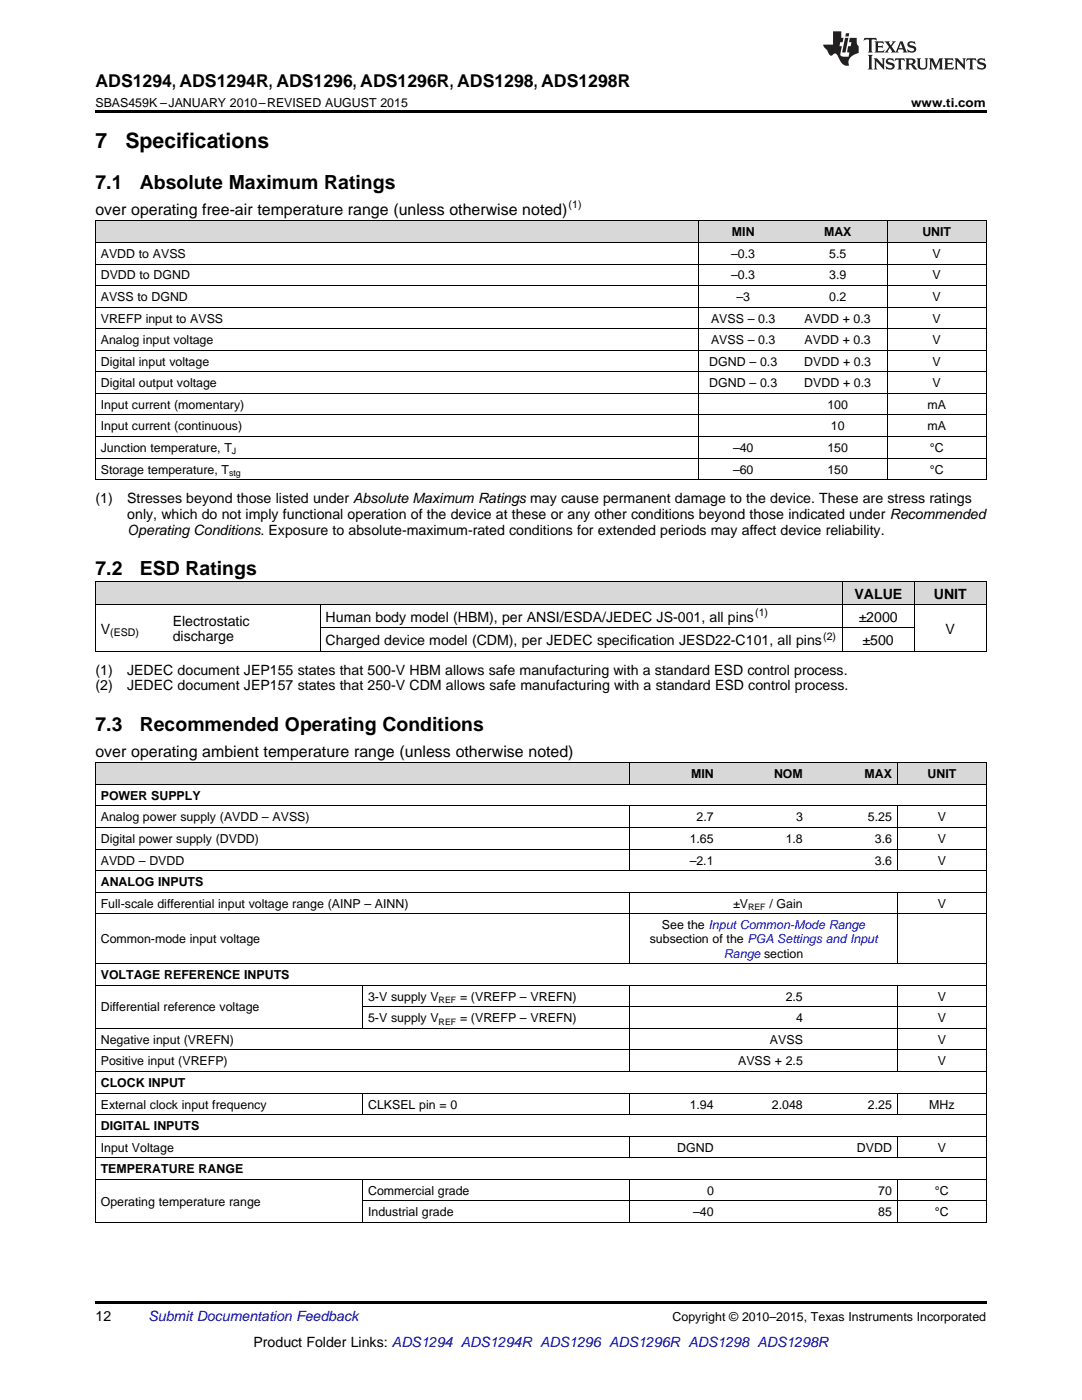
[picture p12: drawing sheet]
<svg xmlns="http://www.w3.org/2000/svg" width="216mm" height="279mm" viewBox="0 0 216 279" stroke-linecap="round" stroke-linejoin="round" font-family="sans-serif">
<defs><g id="words">
<g font-size="4.2">
<text x="19" y="29.6">7</text>
<text x="25" y="29.6">Specifications</text>
</g>
<g font-size="3.9">
<text x="19" y="37.7">7.1</text>
<text x="27.9" y="37.7">Absolute Maximum Ratings</text>
<text x="19" y="114.8">7.2</text>
<text x="27.9" y="114.8">ESD Ratings</text>
<text x="19" y="145.9">7.3</text>
<text x="27.9" y="145.9">Recommended Operating Conditions</text>
</g>
<text font-size="3.5" x="19" y="17.3">ADS1294, ADS1294R, ADS1296, ADS1296R, ADS1298, ADS1298R</text>
<g font-size="3.2">
<text x="19" y="42.9">over operating free-air temperature range (unless otherwise noted)</text>
<text x="19" y="151">over operating ambient temperature range (unless otherwise noted)</text>
</g>
<g font-size="2.8">
<text x="19" y="100.4">(1)</text>
<text x="25.4" y="100.4">Stresses beyond those listed under Absolute Maximum Ratings may cause permanent damage to the device. These are stress ratings</text>
<text x="25.4" y="103.5">only, which do not imply functional operation of the device at these or any other conditions beyond those indicated under Recommended</text>
<text x="25.4" y="106.7">Operating Conditions. Exposure to absolute-maximum-rated conditions for extended periods may affect device reliability.</text>
<text x="170.5" y="119.5">VALUE</text>
<text x="186.3" y="119.5">UNIT</text>
<text x="34.5" y="124.8">Electrostatic</text>
<text x="65" y="124.1">Human body model (HBM), per ANSI/ESDA/JEDEC JS-001, all pins</text>
<text x="171.3" y="124.1">±2000</text>
<text x="20.1" y="126.4">V</text>
<text x="34.5" y="128">discharge</text>
<text x="65" y="128.8">Charged device model (CDM), per JEDEC specification JESD22-C101, all pins</text>
<text x="172.1" y="128.8">±500</text>
<text x="188.7" y="126.4">V</text>
<text x="19" y="134.6">(1)</text>
<text x="19" y="137.8">(2)</text>
<text x="25.4" y="134.6">JEDEC document JEP155 states that 500-V HBM allows safe manufacturing with a standard ESD control process.</text>
<text x="25.4" y="137.8">JEDEC document JEP157 states that 250-V CDM allows safe manufacturing with a standard ESD control process.</text>
<text x="19" y="263.6">12</text>
<text x="50.6" y="268.9">Product Folder Links: ADS1294 ADS1294R ADS1296 ADS1296R ADS1298 ADS1298R</text>
</g>
<text font-size="2.8" fill="#0000c8" x="29.6" y="263.6">Submit Documentation Feedback</text>
<g font-size="2.5">
<text x="19" y="21.4">SBAS459K –JANUARY 2010–REVISED AUGUST 2015</text>
<text x="181.8" y="21.4">www.ti.com</text>
<text x="146" y="47.2">MIN</text>
<text x="164.4" y="47.2">MAX</text>
<text x="184" y="47.2">UNIT</text>
<text x="20.1" y="51.5">AVDD to AVSS</text>
<text x="145.9" y="51.5">–0.3</text>
<text x="165.5" y="51.5">5.5</text>
<text x="186.1" y="51.5">V</text>
<text x="20.1" y="55.8">DVDD to DGND</text>
<text x="145.9" y="55.8">–0.3</text>
<text x="165.5" y="55.8">3.9</text>
<text x="186.1" y="55.8">V</text>
<text x="20.1" y="60.1">AVSS to DGND</text>
<text x="20.1" y="64.4">VREFP input to AVSS</text>
<text x="141.9" y="64.4">AVSS – 0.3</text>
<text x="146.9" y="60.1">–3</text>
<text x="160.5" y="64.4">AVDD + 0.3</text>
<text x="165.5" y="60.1">0.2</text>
<text x="186.1" y="60.1">V</text>
<text x="186.1" y="64.4">V</text>
<text x="20.1" y="68.7">Analog input voltage</text>
<text x="141.9" y="68.7">AVSS – 0.3</text>
<text x="160.5" y="68.7">AVDD + 0.3</text>
<text x="186.1" y="68.7">V</text>
<text x="20.1" y="73">Digital input voltage</text>
<text x="20.1" y="77.3">Digital output voltage</text>
<text x="141.5" y="73">DGND – 0.3</text>
<text x="141.5" y="77.3">DGND – 0.3</text>
<text x="160.5" y="73">DVDD + 0.3</text>
<text x="160.5" y="77.3">DVDD + 0.3</text>
<text x="186.1" y="73">V</text>
<text x="186.1" y="77.3">V</text>
<text x="20.1" y="81.6">Input current (momentary)</text>
<text x="165.1" y="81.6">100</text>
<text x="185.1" y="81.6">mA</text>
<text x="20.1" y="85.9">Input current (continuous)</text>
<text x="165.8" y="85.9">10</text>
<text x="185.1" y="85.9">mA</text>
<text x="20.1" y="90.2">Junction temperature, T</text>
<text x="20.1" y="94.5">Storage temperature, T</text>
<text x="146.3" y="90.2">–40</text>
<text x="146.3" y="94.5">–60</text>
<text x="165.1" y="90.2">150</text>
<text x="165.1" y="94.5">150</text>
<text x="185.5" y="90.2">°C</text>
<text x="185.5" y="94.5">°C</text>
<text x="137.9" y="155.3">MIN</text>
<text x="154.4" y="155.3">NOM</text>
<text x="172.5" y="155.3">MAX</text>
<text x="185.1" y="155.3">UNIT</text>
<text x="20.1" y="159.6">POWER SUPPLY</text>
<text x="20.1" y="163.9">Analog power supply (AVDD – AVSS)</text>
<text x="139" y="163.9">2.7</text>
<text x="158.9" y="163.9">3</text>
<text x="173.2" y="163.9">5.25</text>
<text x="187.1" y="163.9">V</text>
<text x="20.1" y="168.2">Digital power supply (DVDD)</text>
<text x="20.1" y="172.5">AVDD – DVDD</text>
<text x="137.6" y="168.2">1.65</text>
<text x="137.6" y="172.5">–2.1</text>
<text x="156.8" y="168.2">1.8</text>
<text x="174.6" y="168.2">3.6</text>
<text x="174.6" y="172.5">3.6</text>
<text x="187.1" y="168.2">V</text>
<text x="187.1" y="172.5">V</text>
<text x="20.1" y="176.8">ANALOG INPUTS</text>
<text x="20.1" y="181.2">Full-scale differential input voltage range (AINP – AINN)</text>
<text x="132.1" y="185.5">See the Input Common-Mode Range</text>
<text x="146.3" y="181.2">±V</text>
<text x="153.5" y="181.2">/ Gain</text>
<text x="187.1" y="181.2">V</text>
<text x="20.1" y="188.3">Common-mode input voltage</text>
<text x="129.6" y="188.3">subsection of the PGA Settings and Input</text>
<text x="20.1" y="195.4">VOLTAGE REFERENCE INPUTS</text>
<text x="20.1" y="201.9">Differential reference voltage</text>
<text x="73.4" y="199.7">3-V supply V</text>
<text x="91.8" y="199.7">= (VREFP – VREFN)</text>
<text x="156.8" y="199.7">2.5</text>
<text x="187.1" y="199.7">V</text>
<text x="20.1" y="208.3">Negative input (VREFN)</text>
<text x="73.4" y="204">5-V supply V</text>
<text x="91.8" y="204">= (VREFP – VREFN)</text>
<text x="153.6" y="208.3">AVSS</text>
<text x="158.9" y="204">4</text>
<text x="187.1" y="204">V</text>
<text x="187.1" y="208.3">V</text>
<text x="20.1" y="212.6">Positive input (VREFP)</text>
<text x="147.3" y="212.6">AVSS + 2.5</text>
<text x="187.1" y="212.6">V</text>
<text x="20.1" y="216.9">CLOCK INPUT</text>
<text x="20.1" y="221.2">External clock input frequency</text>
<text x="73.4" y="221.2">CLKSEL pin = 0</text>
<text x="137.6" y="221.2">1.94</text>
<text x="154" y="221.2">2.048</text>
<text x="173.2" y="221.2">2.25</text>
<text x="185.4" y="221.2">MHz</text>
<text x="20.1" y="225.5">DIGITAL INPUTS</text>
<text x="20.1" y="229.8">Input Voltage</text>
<text x="135.1" y="229.8">DGND</text>
<text x="171" y="229.8">DVDD</text>
<text x="187.1" y="229.8">V</text>
<text x="20.1" y="234.1">TEMPERATURE RANGE</text>
<text x="73.4" y="238.4">Commercial grade</text>
<text x="141.1" y="238.4">0</text>
<text x="175.3" y="238.4">70</text>
<text x="186.5" y="238.4">°C</text>
<text x="20.1" y="240.6">Operating temperature range</text>
<text x="73.4" y="242.7">Industrial grade</text>
<text x="138.3" y="242.7">–40</text>
<text x="175.3" y="242.7">85</text>
<text x="186.5" y="242.7">°C</text>
<text x="134.2" y="263.6">Copyright © 2010–2015, Texas Instruments Incorporated</text>
</g>
<text font-size="2.5" fill="#00f" x="144.5" y="191.1">Range section</text>
<g font-size="2.1">
<text x="113.5" y="41.6">(1)</text>
<text x="150.7" y="123">(1)</text>
<text x="22" y="127">(ESD)</text>
<text x="164.3" y="127.6">(2)</text>
</g>
<g font-size="1.8">
<text x="45.7" y="95">stg</text>
<text x="46.3" y="90.7">J</text>
<text x="149.3" y="181.6">REF</text>
<text x="87.5" y="200.2">REF</text>
<text x="87.5" y="204.5">REF</text>
</g>
</g></defs>
<g fill="#d8d8d8">
<path d="M19 152.3h53.4v4.3h-53.4z"/>
<path d="M72.4 152.3h53.3v4.3h-53.3z"/>
<path d="M125.7 152.3h17.8v4.3h-17.8z"/>
<path d="M143.5 152.3h17.8v4.3h-17.8z"/>
<path d="M161.3 152.3h17.8v4.3h-17.8z"/>
<path d="M179.1 152.3h17.7v4.3h-17.7z"/>
<path d="M19 116.1h14.4v4.6h-14.4z"/>
<path d="M33.4 116.1h30.5v4.6h-30.5z"/>
<path d="M63.9 116.1h104.2v4.6h-104.2z"/>
<path d="M168.1 116.1h14.4v4.6h-14.4z"/>
<path d="M182.5 116.1h14.3v4.6h-14.3z"/>
<path d="M19 44.1h19.8v4.3h-19.8z"/>
<path d="M38.8 44.1h100.5v4.3h-100.5z"/>
<path d="M139.3 44.1h18v4.3h-18z"/>
<path d="M157.3 44.1h19.8v4.3h-19.8z"/>
<path d="M177.1 44.1h19.7v4.3h-19.7z"/>
</g>
<path d="M19 22h177.8v.5h-177.8zM19 130h.2zM63.8 130h.1zM168 130h.1zM196.7 130h.1zM19 244h.2zM125.6 244h.1zM179 244h.1zM196.7 244h.1zM19 259.7h177.8v.5h-177.8z" fill="#000"/>
<g fill="none" stroke="#000" stroke-width=".2">
<path d="M19 57h177.8M19 52.7h177.8M19 48.4h177.8M19 44.1h177.8M19.1 44.1v51.7M139.3 44.1v51.7M177 44.1v51.7M196.8 44.1v51.7M19 78.5h177.8M19 74.2h177.8M19 69.9h177.8M19 65.6h177.8"/>
<path d="M19 61.3h177.8M19 95.7h177.8M19 91.4h177.8M19 87.1h177.8M19 82.8h177.8M19 116h177.8M19.1 116v14M168 116v14M182.4 116v14M196.8 116v14M19 130h177.8M19 120.7h177.8"/>
<path d="M63.9 120.7v9.3M63.9 125.3h118.6M19 156.5h177.8M19 152.2h177.8M19.1 152.3v91.7M125.7 152.3v4.3M179 152.3v4.3M196.8 152.3v91.7M19 178.1h177.8M19 173.8h177.8M19 169.5h177.8M19 165.2h177.8"/>
<path d="M19 160.8h177.8M125.7 160.9v12.9M125.7 178.1v14.3M179 160.9v12.9M179 178.1v14.3M19 196.6h177.8M19 192.3h177.8M19 182.4h177.8M72.3 196.6v8.7M125.7 196.6v17.3M179 196.6v17.3M19 218.1h177.8"/>
<path d="M19 213.8h177.8M19 209.5h177.8M19 205.2h177.8M72.3 218.2v4.3M72.4 200.9h124.4M125.7 218.2v4.3M179 218.2v4.3M19 235.4h177.8M19 231.1h177.8M19 226.7h177.8M19 222.4h177.8M72.3 235.4v8.6"/>
<path d="M72.4 239.7h124.4M125.7 226.8v4.3M125.7 235.4v8.6M179 226.8v4.3M179 235.4v8.6M19 244h177.8"/>
</g>
<g fill="#231f20">
<path d="M172.5 7.6l-.1 .5 .4-.2h.6v.1v2.1l-.2 .4h.9l-.2-.4v-2.1l.1-.1h.5l.5 .2-.2-.5zM174.5 8.3l.2 .3v1.5l-.2 .4h1.8l.2-.6a1.04 1.04 0 0 1-1.3 .2v-.7h.6l.3 .2v-.6l-.3 .2h-.6v-.6l.8-.1 .4 .3-.2-.5zM176.5 8.3l.9 1.1-.9 1.1h.8l-.2-.2 .4-.7 .5 .7-.2 .2h1.5l-.2-.2 .2-.4h.9l.1 .4-.2 .2h1l-.3-.3-.7-1.9h-.5l-.9 2-.8-1 .9-1h-.8l.1 .3-.4 .5-.3-.6 .1-.2zM179.7 8.6l.4 1h-.7zM181.3 8.4a.63 .63 0 0 0-.2 .7 .63 .63 0 0 0 .6 .4l.6 .2 .1 .2a.75 .75 0 0 1-.7 .4 .75 .75 0 0 1-.6-.5l.1 .7 .1-.1a1.11 1.11 0 0 0 1.5-.6 1.13 1.13 0 0 0-1.2-.8l-.1-.4a1.04 1.04 0 0 1 1.2 .2l-.2-.5-.2 .1-.4-.2zM173.2 10.9l.2 .4v2.2l-.2 .4h1l-.3-.4v-2.2l.3-.4zM174.3 11.6l.3 .4v1.5l-.3 .4h.8l-.2-.4v-1.3l1.5 1.7v-1.9l.2-.4h-.7l.2 .4v.9l-1.1-1.3zM177 11.8a.62 .62 0 0 0-.2 .7 .62 .62 0 0 0 .6 .4l.6 .1 .1 .3a.76 .76 0 0 1-.7 .3 .76 .76 0 0 1-.7-.4l.2 .7 .1-.1a1.11 1.11 0 0 0 1.5-.6 1.13 1.13 0 0 0-1.2-.8l-.1-.4a1.04 1.04 0 0 1 1.2 .2l-.2-.6-.2 .1-.5-.1zM178.7 11.6l-.2 .6a.61 .61 0 0 1 .8-.3v1.6l-.2 .4h.9l-.2-.4v-1.6a.63 .63 0 0 1 .7 .3l-.1-.6zM180.6 11.6l.3 .4v1.5l-.3 .4h1l-.2-.2-.1-.8 .6 .2a.76 .76 0 0 0 1.2 .7l-1-1a.58 .58 0 0 0 .6-.5 .58 .58 0 0 0-.5-.6zM181.4 11.9h.1a.45 .45 0 0 1 .5 .1 .45 .45 0 0 1 .1 .5l-.8 .2zM182.9 11.6l.2 .2a2.17 2.17 0 0 0 .3 1.9 .99 .99 0 0 0 1.6-.6v-1.1l.2-.4h-.7l.2 .2a1.92 1.92 0 0 1-.2 1.8 .6 .6 0 0 1-.9-.5v-1.1l.2-.4zM185.4 11.6l.2 .4v1.5l-.2 .4h.7l-.2-.4v-1.4l.8 1.8 .8-1.8v1.4l-.2 .4h.9l-.2-.4v-1.5l.2-.4h-.8l-.6 1.5-.6-1.5zM188.4 11.6l.2 .4v1.5l-.2 .4h1.8l.1-.6a1.04 1.04 0 0 1-1.2 .1v-.6h.5l.4 .2v-.6l-.4 .2h-.5v-.7h.8l.3 .3-.1-.6zM190.5 11.6l.2 .4v1.5l-.2 .4h.7l-.2-.4v-1.3l1.5 1.7v-1.9l.2-.4h-.7l.2 .4v.9l-1.1-1.3zM192.9 11.6l-.1 .6a.61 .61 0 0 1 .7-.3l.1 1.6-.3 .4h1l-.3-.4 .1-1.6a.63 .63 0 0 1 .7 .3l-.1-.6zM195.2 11.8a.62 .62 0 0 0-.2 .7 .62 .62 0 0 0 .6 .4l.6 .1 .1 .3a.76 .76 0 0 1-.7 .3 .76 .76 0 0 1-.6-.4l.1 .7 .1-.1a1.11 1.11 0 0 0 1.6-.6 1.13 1.13 0 0 0-1.3-.8l-.1-.4a1.04 1.04 0 0 1 1.2 .2l-.1-.6-.2 .1-.5-.1z"/>
<path d="M166.2 6.3v2.6h-1.9v.4l.8 .9a.91 .91 0 0 0 1 .8 .56 .56 0 0 1 .5-.3 .56 .56 0 0 1 .5 .3l.4 .8a1.53 1.53 0 0 0 1.9 1.2 1.54 1.54 0 0 1 1-2.1l.9-.3v-1.4a1.52 1.52 0 0 1-.4-1.6h-1.3l-.2 .8h.5l-.2 .8h-.5l-.1 1v.2l.4 .1-.2 .8a1.93 1.93 0 0 1-1.6-.3l.3-1.8h-.5l.2-.8h.4l.2-.8h-.4v-1.3zM168.6 7.6l-.6 2.9h.7l.6-2.9zM168.8 6.6l-.1 .7h.6l.2-.7z"/>
</g>
<use href="#words"/>
</svg>
